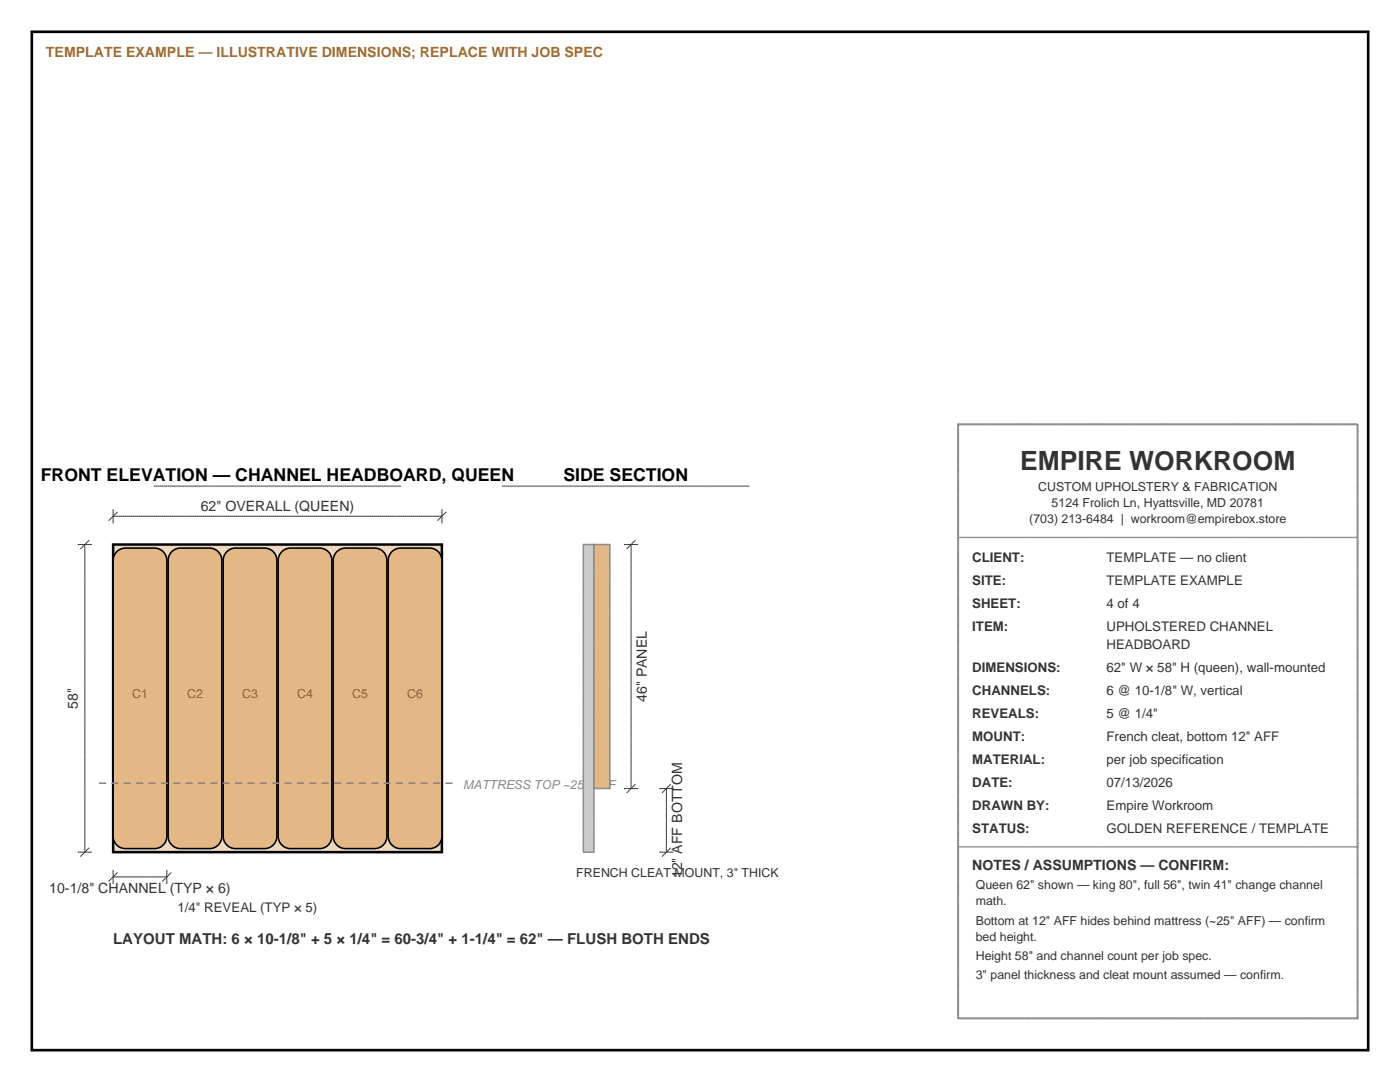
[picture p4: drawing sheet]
<svg xmlns="http://www.w3.org/2000/svg" width="279mm" height="216mm" viewBox="0 0 279 216" stroke-linecap="round" stroke-linejoin="round" font-family="sans-serif">
<defs><g id="words">
<text font-size="5.3" fill="#333" x="203.6" y="93.8">EMPIRE WORKROOM</text>
<g font-size="3.5">
<text x="8.2" y="96">FRONT ELEVATION — CHANNEL HEADBOARD, QUEEN</text>
<text x="112.4" y="96">SIDE SECTION</text>
</g>
<text font-size="3" fill="#333" x="22.6" y="188.4">LAYOUT MATH: 6 × 10-1/8&quot; + 5 × 1/4&quot; = 60-3/4&quot; + 1-1/4&quot; = 62&quot; — FLUSH BOTH ENDS</text>
<text font-size="2.8" fill="#aa6c2c" x="9.2" y="11.3">TEMPLATE EXAMPLE — ILLUSTRATIVE DIMENSIONS; REPLACE WITH JOB SPEC</text>
<g font-size="2.8" fill="#333">
<text x="40.1" y="102">62&quot; OVERALL (QUEEN)</text>
<text x="15.5" y="141.4" transform="rotate(-90 15.5 141.4)">58&quot;</text>
<text x="129.1" y="140.1" transform="rotate(-90 129.1 140.1)">46&quot; PANEL</text>
<text x="194" y="173.6">NOTES / ASSUMPTIONS — CONFIRM:</text>
<text x="9.8" y="178.2">10-1/8&quot; CHANNEL (TYP × 6)</text>
<text x="136.2" y="175.2" transform="rotate(-90 136.2 175.2)">12&quot; AFF BOTTOM</text>
</g>
<g font-size="2.6" fill="#333">
<text x="194" y="112.2">CLIENT:</text>
<text x="220.8" y="112.2">TEMPLATE — no client</text>
<text x="194" y="116.8">SITE:</text>
<text x="220.8" y="116.8">TEMPLATE EXAMPLE</text>
<text x="194" y="121.4">SHEET:</text>
<text x="194" y="125.9">ITEM:</text>
<text x="220.8" y="121.4">4 of 4</text>
<text x="220.8" y="125.9">UPHOLSTERED CHANNEL</text>
<text x="220.8" y="129.5">HEADBOARD</text>
<text x="194" y="134.1">DIMENSIONS:</text>
<text x="220.8" y="134.1">62&quot; W × 58&quot; H (queen), wall-mounted</text>
<text x="194" y="138.6">CHANNELS:</text>
<text x="194" y="143.2">REVEALS:</text>
<text x="220.8" y="138.6">6 @ 10-1/8&quot; W, vertical</text>
<text x="220.8" y="143.2">5 @ 1/4&quot;</text>
<text x="194" y="147.8">MOUNT:</text>
<text x="220.8" y="147.8">French cleat, bottom 12&quot; AFF</text>
<text x="194" y="152.4">MATERIAL:</text>
<text x="220.8" y="152.4">per job specification</text>
<text x="194" y="157">DATE:</text>
<text x="194" y="161.6">DRAWN BY:</text>
<text x="220.8" y="157">07/13/2026</text>
<text x="220.8" y="161.6">Empire Workroom</text>
<text x="194" y="166.2">STATUS:</text>
<text x="220.8" y="166.2">GOLDEN REFERENCE / TEMPLATE</text>
<text x="35.4" y="182">1/4&quot; REVEAL (TYP × 5)</text>
</g>
<g font-size="2.5" fill="#333">
<text x="207.2" y="98.1">CUSTOM UPHOLSTERY &amp; FABRICATION</text>
<text x="209.9" y="101.2">5124 Frolich Ln, Hyattsville, MD 20781</text>
<text x="205.4" y="104.4">(703) 213-6484 | workroom@empirebox.store</text>
<text x="115" y="175">FRENCH CLEAT MOUNT, 3&quot; THICK</text>
<text x="194.7" y="177.4">Queen 62&quot; shown — king 80&quot;, full 56&quot;, twin 41&quot; change channel</text>
<text x="194.7" y="180.6">math.</text>
<text x="194.7" y="184.5">Bottom at 12&quot; AFF hides behind mattress (~25&quot; AFF) — confirm</text>
<text x="194.7" y="187.7">bed height.</text>
<text x="194.7" y="191.6">Height 58&quot; and channel count per job spec.</text>
<text x="194.7" y="195.4">3&quot; panel thickness and cleat mount assumed — confirm.</text>
</g>
<g font-size="2.5" fill="#7a5a33">
<text x="26.4" y="139.3">C1</text>
<text x="37.3" y="139.3">C2</text>
<text x="48.3" y="139.3">C3</text>
<text x="59.3" y="139.3">C4</text>
<text x="70.3" y="139.3">C5</text>
<text x="81.3" y="139.3">C6</text>
</g>
<text font-size="2.5" fill="#888" x="92.4" y="157.3">MATTRESS TOP ~25&quot; AFF</text>
</g></defs>
<path d="M6.3 6.3h266.7v203.2h-266.7z" fill="none" stroke="#000" stroke-width=".53"/>
<path d="M22.6 108.7h65.6v61.3h-65.6z" fill-rule="evenodd" fill="#f1d9bc" stroke="#000" stroke-width=".49"/>
<g fill="#e3b884" stroke="#000" stroke-width=".32">
<path d="M23.1 110.3a2.46 2.46 0 0 1 1.9-.9h5.8a2.47 2.47 0 0 1 2.5 2.4v55.1a2.47 2.47 0 0 1-2.5 2.4h-5.8a2.47 2.47 0 0 1-2.4-2.4v-55.1v-.5z" fill-rule="evenodd"/>
<path d="M34.5 109.9l1-.5h.5h5.8a2.47 2.47 0 0 1 2.5 2.4v55.1a2.47 2.47 0 0 1-2.5 2.4h-5.8a2.47 2.47 0 0 1-2.4-2.4v-55.1a2.46 2.46 0 0 1 .9-1.9z" fill-rule="evenodd"/>
<path d="M45.5 109.9l.9-.5h.6h5.8a2.47 2.47 0 0 1 2.5 2.4v55.1a2.47 2.47 0 0 1-2.5 2.4h-5.8a2.47 2.47 0 0 1-2.5-2.4v-55.1a2.46 2.46 0 0 1 1-1.9z" fill-rule="evenodd"/>
<path d="M56.4 109.9l1-.5h.6h5.8a2.47 2.47 0 0 1 2.4 2.4v55.1a2.47 2.47 0 0 1-2.4 2.4h-5.8a2.47 2.47 0 0 1-2.5-2.4v-55.1a2.46 2.46 0 0 1 .9-1.9z" fill-rule="evenodd"/>
<path d="M67.4 109.9l1-.5h.6h5.7a2.47 2.47 0 0 1 2.5 2.4v55.1a2.47 2.47 0 0 1-2.5 2.4h-5.7a2.47 2.47 0 0 1-2.5-2.4v-55.1a2.46 2.46 0 0 1 .9-1.9z" fill-rule="evenodd"/>
<path d="M78.4 109.9l1-.5h.5h5.8a2.47 2.47 0 0 1 2.5 2.4v55.1a2.47 2.47 0 0 1-2.5 2.4h-5.8a2.47 2.47 0 0 1-2.4-2.4v-55.1a2.46 2.46 0 0 1 .9-1.9z" fill-rule="evenodd"/>
</g>
<path d="M19.8 156.3h71.2" fill="none" stroke="#888" stroke-width=".32" stroke-dasharray="1.4 1.1" stroke-linecap="butt"/>
<g fill="none" stroke="#333" stroke-width=".21" stroke-dasharray=".4 0" stroke-linecap="butt">
<path d="M15.5 108.7h2.8M16.1 109.5l1.7-1.7M21.7 103.9l1.8-1.8M22.6 103h65.6M22.6 104.4v-2.8M87.3 103.9l1.8-1.8M88.2 104.4v-2.8M15.5 170h2.8M16.1 170.9l1.7-1.7M16.9 170v-61.3M21.7 175.9l1.8-1.8M22.6 175h10.7"/>
<path d="M22.6 176.4v-2.8M32.4 175.9l1.8-1.8M33.3 176.4v-2.8"/>
</g>
<path d="M30.7 97h49.4" fill="none" stroke="#888" stroke-width=".35" stroke-dasharray=".4 0" stroke-linecap="butt"/>
<path d="M116.4 108.7h2.1v61.3h-2.1z" fill-rule="evenodd" fill="#ccc" stroke="#888" stroke-width=".32" stroke-dasharray=".4 0" stroke-linecap="butt"/>
<path d="M118.5 108.7h3.2v48.6h-3.2z" fill-rule="evenodd" fill="#e3b884" stroke="#888" stroke-width=".32" stroke-dasharray=".4 0" stroke-linecap="butt"/>
<path d="M124.5 108.7h2.9M125.1 109.5l1.7-1.7M124.5 157.3h2.9M125.1 158.2l1.7-1.7M125.9 157.3v-48.6M131.6 157.3h2.8M132.1 158.2l1.8-1.7M131.6 170h2.8M132.1 170.9l1.8-1.7M133 170v-12.7" fill="none" stroke="#333" stroke-width=".21" stroke-dasharray=".4 0" stroke-linecap="butt"/>
<path d="M100.2 97h49.4" fill="none" stroke="#888" stroke-width=".35" stroke-dasharray=".4 0" stroke-linecap="butt"/>
<path d="M191.2 84.7h79.7v118.5h-79.7z" fill="none" stroke="#888" stroke-width=".42" stroke-dasharray=".4 0" stroke-linecap="butt"/>
<path d="M191.2 107.2h79.7M191.2 169h79.7" fill="none" stroke="#888" stroke-width=".28" stroke-dasharray=".4 0" stroke-linecap="butt"/>
<use href="#words"/>
</svg>
